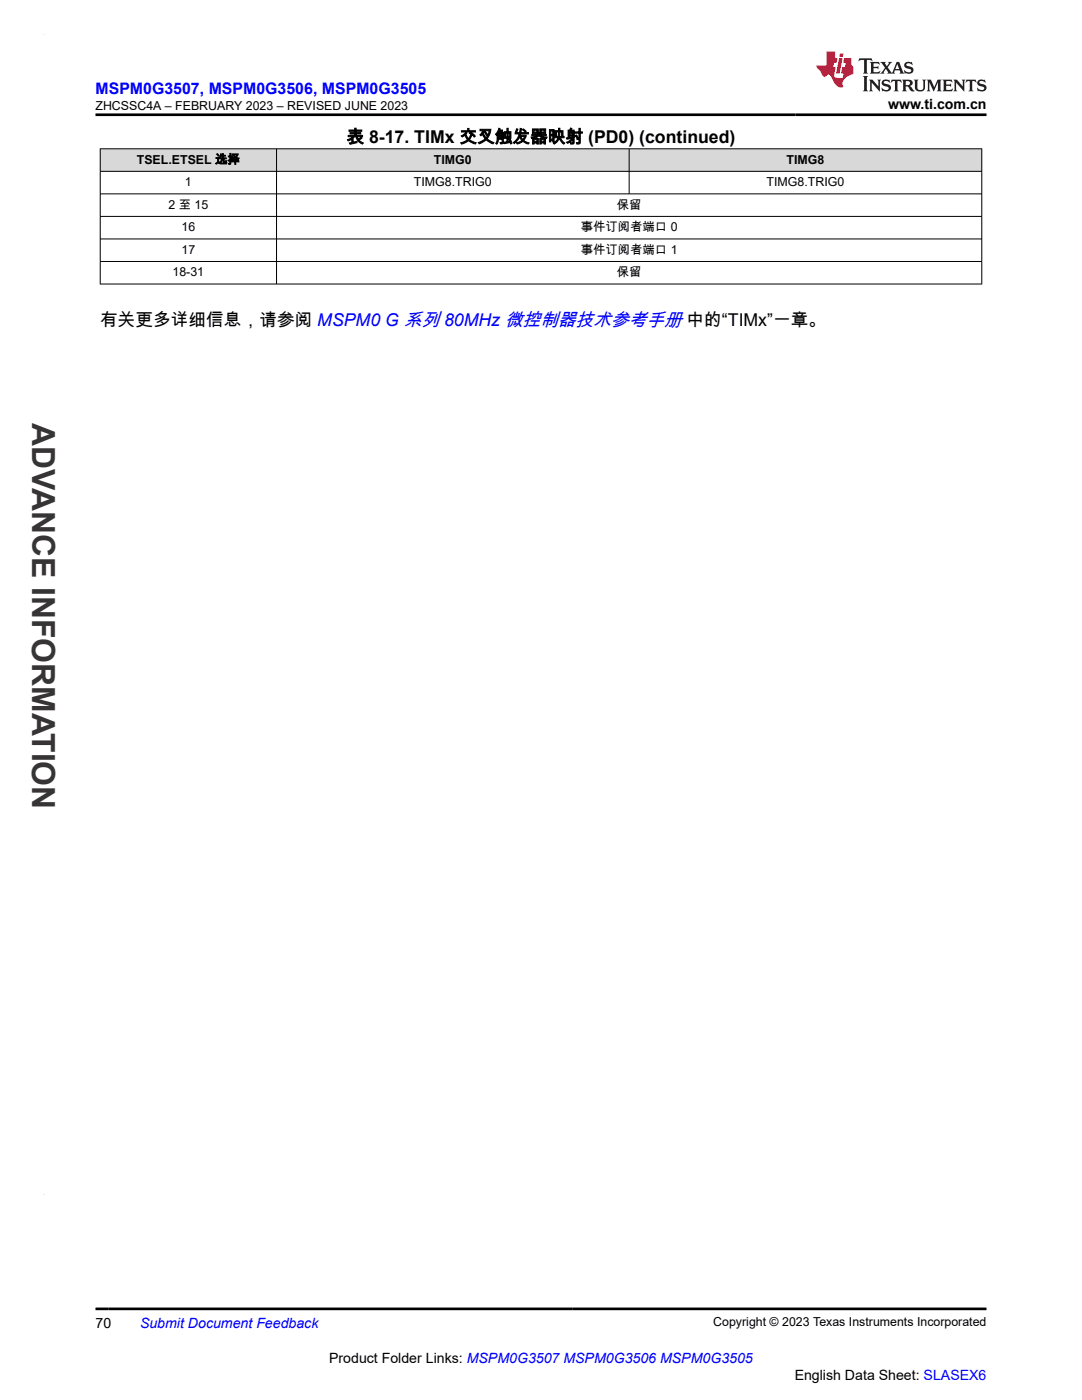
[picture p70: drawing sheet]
<svg xmlns="http://www.w3.org/2000/svg" width="216mm" height="279mm" viewBox="0 0 216 279" stroke-linecap="round" stroke-linejoin="round" font-family="sans-serif">
<defs><g id="words">
<text font-size="6.3" fill="#373435" x="6.4" y="84.5" transform="rotate(90 6.4 84.5)">ADVANCE INFORMATION</text>
<g font-size="3.5">
<text x="69.1" y="28.5">表 8-17. TIMx 交叉触发器映射 (PD0) (continued)</text>
<text x="20" y="65.1">有关更多详细信息，请参阅 MSPM0 G 系列 80MHz 微控制器技术参考手册 中的“TIMx”一章。</text>
</g>
<text font-size="3.2" fill="#00f" x="19" y="18.7">MSPM0G3507, MSPM0G3506, MSPM0G3505</text>
<g font-size="2.8">
<text x="177.2" y="21.8">www.ti.com.cn</text>
<text x="19" y="265">70</text>
<text x="65.7" y="272">Product Folder Links: MSPM0G3507 MSPM0G3506 MSPM0G3505</text>
<text x="158.6" y="275.3">English Data Sheet: SLASEX6</text>
</g>
<text font-size="2.8" fill="#00f" x="27.9" y="265">Submit Document Feedback</text>
<g font-size="2.5">
<text x="19" y="21.9">ZHCSSC4A – FEBRUARY 2023 – REVISED JUNE 2023</text>
<text x="27.3" y="32.7">TSEL.ETSEL 选择</text>
<text x="86.6" y="32.7">TIMG0</text>
<text x="156.9" y="32.7">TIMG8</text>
<text x="33.6" y="41.7">2 至 15</text>
<text x="36.9" y="37.2">1</text>
<text x="82.6" y="37.2">TIMG8.TRIG0</text>
<text x="123.1" y="41.7">保留</text>
<text x="153" y="37.2">TIMG8.TRIG0</text>
<text x="36.2" y="46.1">16</text>
<text x="115.9" y="46.1">事件订阅者端口 0</text>
<text x="36.2" y="50.6">17</text>
<text x="115.9" y="50.6">事件订阅者端口 1</text>
<text x="34.4" y="55.1">18-31</text>
<text x="123.1" y="55.1">保留</text>
<text x="142.3" y="264.7">Copyright © 2023 Texas Instruments Incorporated</text>
</g>
</g></defs>
<g fill="#d8d8d8">
<path d="M20 29.7h175.9v4.5h-175.9z" fill-rule="evenodd"/>
<path d="M20.1 29.8h35v4.3h-35z" fill-rule="evenodd"/>
<path d="M55.2 29.8h70.3v4.3h-70.3z" fill-rule="evenodd"/>
<path d="M125.6 29.8h70.2v4.3h-70.2z" fill-rule="evenodd"/>
</g>
<path d="M19.9 29.7h176.1M19.9 34.2h176.1M19.9 38.7h176.1M20 29.6v27.1M55.2 29.6v27.1M125.5 29.6v9.2M195.9 29.6v27.1M19.9 43.2h176.1M19.9 47.7h176.1M19.9 52.2h176.1M19.9 56.7h176.1" fill="none" stroke="#000" stroke-width=".2"/>
<path d="M171.5 11.6l-.2 .6 .5-.2h.6v.1v2.2l-.2 .4h1l-.2-.4v-2.2v-.1h.5l.5 .2-.1-.6zM173.6 12.4l.2 .3v1.6l-.2 .4h1.9l.1-.6a1.08 1.08 0 0 1-1.3 .2v-.7h.6l.4 .2v-.7l-.4 .2h-.6v-.5l.2-.2a1 1 0 0 1 1 .3l-.1-.5zM175.7 12.4l.9 1.1-1 1.2h.9l-.2-.2 .5-.8 .4 .8-.2 .2h1.6l-.2-.2 .2-.5h.9l.1 .5-.1 .2h.9l-.2-.4-.8-1.9h-.5l-.9 2.1-.9-1.1 .9-1h-.8l.2 .2-.4 .6-.4-.6 .2-.2zM179 12.8l.4 1h-.7zM180.7 12.5a.65 .65 0 0 0-.2 .7 .65 .65 0 0 0 .6 .5l.6 .1 .1 .3a.79 .79 0 0 1-.7 .4 .79 .79 0 0 1-.7-.5l.1 .7 .2-.1a.93 .93 0 0 0 1.1 0 .93 .93 0 0 0 .4-.9 1.46 1.46 0 0 0-1.2-.6l-.1-.3a1.09 1.09 0 0 1 1.2 .2l-.2-.6-.1 .1-.5-.2zM172.2 15.2l.2 .4v2.2l-.2 .4h1l-.2-.4v-2.2l.2-.4zM173.4 15.9l.2 .4v1.5l-.2 .4h.8l-.3-.4 .1-1.3 1.6 1.8v-2l.2-.4h-.7l.1 .2 .1 1.1-1.2-1.3zM176.2 16a.65 .65 0 0 0-.2 .8 .65 .65 0 0 0 .6 .4l.6 .2 .1 .2a.79 .79 0 0 1-.7 .4 .79 .79 0 0 1-.7-.5l.1 .7 .2-.1a.93 .93 0 0 0 1.1 .1 .93 .93 0 0 0 .4-1 1.46 1.46 0 0 0-1.2-.5l-.1-.4a1.09 1.09 0 0 1 1.2 .2l-.1-.6-.2 .1-.5-.1zM177.9 15.9l-.1 .6a.63 .63 0 0 1 .8-.3v1.6l-.3 .4h1l-.2-.4v-1.6a.66 .66 0 0 1 .8 .3l-.1-.6zM180 15.9l.2 .4v1.5l-.2 .4h1l-.2-.2-.1-.7h.5l.1 .2a.79 .79 0 0 0 1.2 .6l-1-.9a.61 .61 0 0 0 .6-.6 .61 .61 0 0 0-.5-.7zM180.8 16.2h.1a.47 .47 0 0 1 .5 .1 .47 .47 0 0 1 .1 .5l-.1 .1-.7 .1zM182.3 15.9l.2 .2a2.27 2.27 0 0 0 .4 2 1.04 1.04 0 0 0 1.7-.7v-1.3l.2-.2h-.8l.2 .4v1.1a.6 .6 0 0 1-.6 .6 .6 .6 0 0 1-.6-.6v-1.1l.3-.4zM184.9 15.9l.2 .4v1.5l-.2 .4h.8l-.3-.4v-1.4l.9 1.9 .9-1.9v1.4l-.3 .4h1l-.2-.4v-1.5l.2-.4h-.8l-.7 1.5-.6-1.5zM188.1 15.9l.2 .4v1.5l-.2 .4h1.9l.1-.6a1.09 1.09 0 0 1-1.3 .2v-.7h.6l.4 .2v-.6l-.4 .2h-.6v-.6l.2-.1a1.01 1.01 0 0 1 1 .3l-.1-.6zM190.2 15.9l.3 .4v1.5l-.3 .4h.8l-.2-.4v-1.3l1.6 1.8v-2l.2-.4h-.7l.2 .2v1.1l-1.2-1.3zM192.8 15.9l-.1 .6a.63 .63 0 0 1 .8-.3v1.6l-.3 .4h1l-.2-.4v-1.6a.66 .66 0 0 1 .8 .3l-.1-.6zM195.2 16a.65 .65 0 0 0-.2 .8 .65 .65 0 0 0 .6 .4l.6 .2 .2 .2a.79 .79 0 0 1-.7 .4 .79 .79 0 0 1-.7-.5l.1 .7 .2-.1a.93 .93 0 0 0 1 .1 .93 .93 0 0 0 .5-1 1.46 1.46 0 0 0-1.3-.5v-.4a1.09 1.09 0 0 1 1.2 .2l-.2-.6-.2 .1-.5-.1z" fill="#231f20"/>
<path d="M164.9 10.3v2.7h-2l.1 .4 .8 1a.95 .95 0 0 0 1 .9 .59 .59 0 0 1 .5-.4 .59 .59 0 0 1 .5 .3l.4 .8a1.59 1.59 0 0 0 2.1 1.4 1.61 1.61 0 0 1 1-2.3l1-.3-.1-1.5a1.59 1.59 0 0 1-.3-1.7h-1.5l-.2 .9h.6l-.2 .9h-.5l-.2 .9v.3l.4 .1-.1 .9h-.7a.73 .73 0 0 1-1-.7l.3-1.5h-.5l.1-.9h.5l.2-.9h-.5v-1.3zM167.4 11.6l-.6 3.1h.7l.6-3.1zM167.6 10.7l-.1 .6h.7l.1-.6z" fill="#ed1c24"/>
<path d="M19 22.9h177.8M19 261.2h177.8" fill="none" stroke="#000" stroke-width=".53"/>
<path d="M8.7 6.9h.1" fill="none" stroke="#373435" stroke-width=".2"/>
<use href="#words"/>
</svg>
